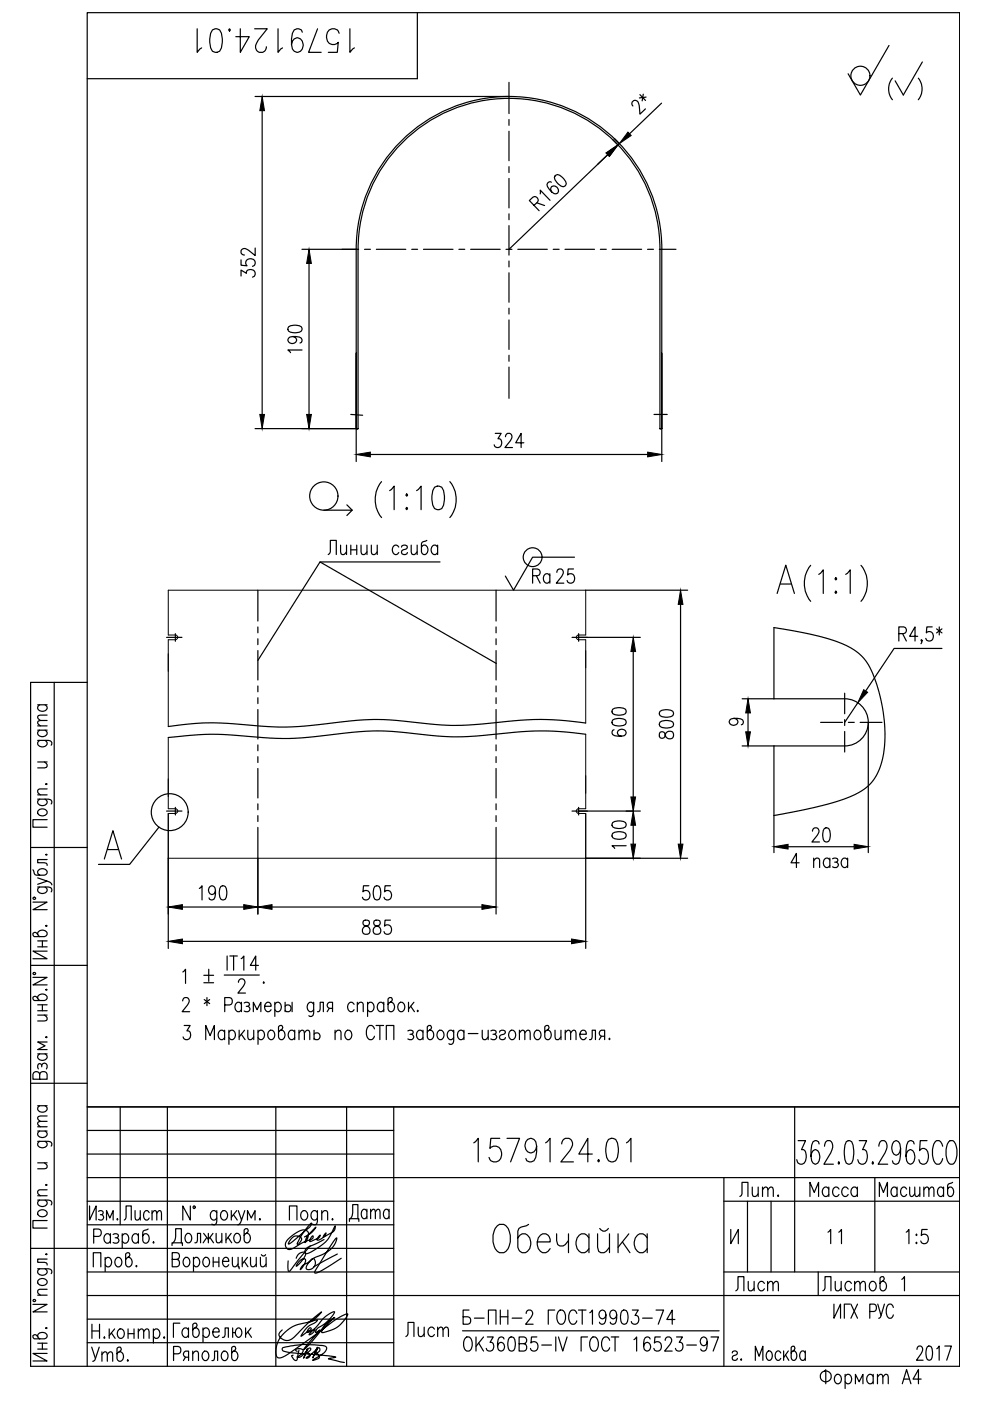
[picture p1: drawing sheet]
<svg xmlns="http://www.w3.org/2000/svg" width="210mm" height="297mm" viewBox="0 0 210 297" stroke-linecap="round" stroke-linejoin="round" font-family="sans-serif">
<defs><g id="words">
<text font-size="10.1" x="103.4" y="266.7">Обечайка</text>
<g font-size="8.8">
<text x="40.6" y="12.3">1579124.01</text>
<text x="99.1" y="247.6">1579124.01</text>
</g>
<text font-size="8.4" x="187.3" y="22.2">( )</text>
<g font-size="6.6">
<text x="137.9" y="25.4" transform="rotate(-90 137.9 25.4)">2*</text>
<text x="55" y="60" transform="rotate(-90 55 60)">352</text>
<text x="111.8" y="124.9">Ra</text>
<text x="133.7" y="157.3" transform="rotate(-90 133.7 157.3)">600</text>
<text x="170.7" y="179.9">20</text>
<text x="133.7" y="181" transform="rotate(-90 133.7 181)">100</text>
<text x="37.4" y="209.9">1 %%P .</text>
<text x="155.6" y="255.1">Лит.</text>
<text x="170.4" y="255.1">Масса</text>
<text x="185.2" y="255.1">Масштаб</text>
<text x="25" y="260">Лист</text>
<text x="84.7" y="284.7">Лист</text>
<text x="18.3" y="290">Утв.</text>
<text x="193" y="289.6">2017</text>
</g>
<g font-size="6.2">
<text x="64.9" y="75.8" transform="rotate(-90 64.9 75.8)">190</text>
<text x="103.7" y="96">324</text>
<text x="143.6" y="158" transform="rotate(-90 143.6 158)">800</text>
<text x="40.9" y="191.9">190</text>
<text x="75.5" y="191.9">505</text>
<text x="75.5" y="199.3">885</text>
<text x="179.2" y="264.9" transform="rotate(-90 179.2 264.9)">11</text>
<text x="154.9" y="274.8">Лист</text>
<text x="173.2" y="274.8">Листов</text>
<text x="97" y="281.9">Б-ПН-2 ГОСТ19903-74</text>
<text x="97" y="287.5">ОК360В5-IV ГОСТ 16523-97</text>
</g>
<text font-size="4.4" x="153.5" y="154.9">9</text>
</g></defs>
<g fill="none" stroke="#000" stroke-width=".25">
<path d="M88.5 2.7v14h-70M107.9 17.5v6.6M188.5 9.6l-6.1 10.5-2.6-4.5M54.1 20.5h53.8M55.6 23.5v64.4M107.9 25.3v1.3M107.9 27.8v6.3M107.9 35.3v1.3M107.9 37.8v6.3M116.9 38.6a.64 .64 0 0 0-.9 .5 2.85 2.85 0 0 0 1.8 2 .89 .89 0 0 0 .5-1.3 .89 .89 0 0 0-1.3-.3 .81 .81 0 0 0 0 1.2M117.8 37.1a1.43 1.43 0 0 1 1.7 .8l.6 1.1-.3 .5a1.43 1.43 0 0 1-1.7-.8l-.6-1.1zM126.7 34.9l2.2-2.1-21 20.1"/>
<path d="M130.3 29.4l1 1-.3 .3-1-1.1M140.3 21.9l-6.8 6.5M64 52.9h12M65.5 55.9v32M77.3 52.9h1.2M79.8 52.9h6.2M87.3 52.9h1.2M89.8 52.9h6.2M97.3 52.9h1.2M99.8 52.9h6.2M107.3 52.9h1.2M107.9 45.3v1.3"/>
<path d="M107.9 47.8v6.3M107.9 55.3v1.3M107.9 57.8v6.3M109.8 52.9h6.2M113.2 43.5l.8-.7a.73 .73 0 0 0-.1-.9 .73 .73 0 0 0-.9-.1l-.8 .7 2.1 2.2M113.8 43l1.7 .6M114.5 41.1v-.8l2.1 2.2M117.3 52.9h1.2M119.8 52.9h6.2M127.3 52.9h1.2M129.8 52.9h6.2M137.3 52.9h1.2"/>
<path d="M139.8 52.9h3.5M75.5 74.9v16v-38a32.4 32.4 0 0 1 32.4-32.4 32.4 32.4 0 0 1 32.4 32.4v38v-16M107.9 65.3v1.3M107.9 67.8v6.3M107.9 75.3v1.3M107.9 77.8v6.7M54.1 90.9h21.8M74.4 87.9l2.5 .1M75.9 90.9v-38a32 32 0 0 1 32-32 32 32 0 0 1 32 32v38h.4h-.4h.4v7M75.9 90.9h-.4h.4h-.4v7M78.5 96.4h58.8M138.7 87.9h2.8"/>
<path d="M67.8 119.1h25.5M68.7 108.2h6l-1.2 1.1M69.6 117.6l.4-.6v-2.4h1.3v3M72.2 115.6l.1 1.8 .6 .2 .6-.6M73.5 115.6v2M73.5 107l1.2 1.2M74.4 116.6h1.2M74.4 115.6v2M75.6 115.6v2M76.5 115.6l.2 1.8 .5 .2 .6-.6M77.8 115.6v2M78.7 115.6l.1 1.8 .6 .2 .6-.6"/>
<path d="M80 115.6v2M80.9 102.1a6 6 0 0 0 0 7.6M82.6 104l1-.9v5M84.6 116a.66 .66 0 0 0-.7-.4 .66 .66 0 0 0-.6 .4 1.01 1.01 0 0 0 .8 1.6l.5-.5M85.1 116a.67 .67 0 0 1 .7-.4 .67 .67 0 0 1 .6 .4l-.4 .4-.5 .2a.55 .55 0 0 0-.3 .8 .71 .71 0 0 0 1.2-.3M86.2 104.7l.2 .3-.2 .2-.2-.2zM86.2 107.6l.2 .2-.2 .3-.2-.3zM87.2 115.6l.1 1.8 .6 .2 .5-.6M88.3 104l1-.9v5M88.4 115.6v2M90.5 114.6l-1 .4-.1 2a.64 .64 0 0 0 .5 .6 .64 .64 0 0 0 .7-.5 .91 .91 0 0 0 .1-1.1 .91 .91 0 0 0-1.1-.3l-.2 .3M92.1 103.3l.6-.2 1 .2a4.7 4.7 0 0 1 0 4.5l-.6 .3-1-.3a4.7 4.7 0 0 1 0-4.5z"/>
<path d="M92.8 116a.67 .67 0 0 0-.6-.4 .67 .67 0 0 0-.7 .4 1.01 1.01 0 0 0 .8 1.6l.5-.5M92.8 115.6v2M95.4 102.1a6 6 0 0 1 0 7.6M121.8 118.1h-8.9l-4 7-1.8-3M171.9 119.9a6.1 6.1 0 0 0 0 7.6M182.6 119.9a6.1 6.1 0 0 1 0 7.6M35.3 135.1h3.3M37.2 134.4v1.6M54.7 125.1v6.6M54.7 132.9v1.3M54.7 135.4v1.3M54.7 137.9v6.3"/>
<path d="M105.2 125.1v6.6M105.2 132.9v1.3M105.2 135.4v1.3M105.2 137.9v6.3M121.3 135.1h14.5M121.6 120.6h-1.1l-.1 1.3a.87 .87 0 0 1 1-.2 .87 .87 0 0 1 .4 1.1 .82 .82 0 0 1-.6 .8 .82 .82 0 0 1-1-.5M122.7 134.4v1.6M124.2 125.1h21.6M134.3 138.1v30.9M144.3 128.1v50.9M164.8 125.8l1.8-6 1.8 6M165.5 123.8h2.2"/>
<path d="M173.6 121.8l1-1v5M177.2 122.5l.2 .2-.2 .3-.2-.3zM177.2 125.3l.2 .3-.2 .2-.2-.2zM179.3 121.8l1-1v5M190.6 134.3h1a.73 .73 0 0 0 .6-.7 .73 .73 0 0 0-.6-.7h-1v3M191.4 134.3l.8 1.6M194.6 134.9h-1.7l1.1-2v3M195.5 135.8l-.1 .1v-.3a.64 .64 0 0 1-.1 .9M197.7 132.9h-1.2l-.1 1.3a.87 .87 0 0 1 1.1-.2 .87 .87 0 0 1 .4 1.1 .82 .82 0 0 1-.7 .8 .82 .82 0 0 1-.9-.6M198.6 133.3l1.1 .9M199.1 132.9v1.7M199.7 137.5h-10.1l-6.1 9"/>
<path d="M199.7 133.3l-1.1 .9M8 157l2.7 .1 .3 .3-.2 .6M8 154.8h2M8 153.9h2M8 149.4h2M8.4 157l-.3 .2a.64 .64 0 0 0 .3 1 1.01 1.01 0 0 0 1.6-.8l-.4-.4M8.4 154.8a.67 .67 0 0 0-.4 .6 .67 .67 0 0 0 .4 .7 1.01 1.01 0 0 0 1.6-.8l-.4-.5M8.4 149.4a.67 .67 0 0 0-.4 .7 .67 .67 0 0 0 .4 .6 1.01 1.01 0 0 0 1.6-.8l-.4-.5M10 152.8l-1.9 .1-.1 .4 .6 .6M10 151.6l-1.9 .1-.1 .5 .6 .6M11.5 144.7v145M18.5 144.7h-12v145h197v-287h-185v287"/>
<path d="M54.7 140l13.1-20.9 37.4 21.6M54.7 145.4v1.3M54.7 147.9v1.3M54.7 150.4v6.3M54.7 157.9v1.3M105.2 145.4v1.3M105.2 147.9v1.3M105.2 150.4v6.3M105.2 157.9v1.3M124.2 153.3a64.2 64.2 0 0 0-19.4-.1 55.7 55.7 0 0 1-13.8 .3l-5.5-.6a51.8 51.8 0 0 0-13.9 .2 72.4 72.4 0 0 1-22.1 .4 53.8 53.8 0 0 0-13.8 .5M124.2 155.7a65 65 0 0 0-19.2 0 63.5 63.5 0 0 1-19.1-.4 57.1 57.1 0 0 0-16.4 .6 67.6 67.6 0 0 1-19.2 0 67.4 67.4 0 0 0-14.6 .5M157.4 148.2h21.7a5 5 0 0 1 5 5 5 5 0 0 1-5 5h-21.7"/>
<path d="M164.1 148.2v-15.1a62.8 62.8 0 0 1 15.3 3.8 10.9 10.9 0 0 1 6.2 7.5 30.3 30.3 0 0 1 1.1 17.8 9.9 9.9 0 0 1-6.6 6.8 88.2 88.2 0 0 1-16 3.9M164.1 158.2v22.6M174 153.2h4.6M179.1 147v4.3M179.1 152.6v1.2M179.1 155.1v4.3M179.9 153.2h1.2M181.9 149l-2.8 4.2M182.4 153.2h4.6M184.1 153.2v27.6M6.5 179.7h12M8 169.4l2.7 .2 .3 .3-.2 .6"/>
<path d="M8 168.5h2M8 161.6h2M8.1 171.8a1.07 1.07 0 0 1 1.1-.3 1.07 1.07 0 0 1 .8 .9 1.06 1.06 0 0 1-1.1 .6 1.06 1.06 0 0 1-.9-.9zM8.4 169.4l-.3 .3a.64 .64 0 0 0 .3 1 1.01 1.01 0 0 0 1.6-.8l-.4-.5M9.4 161.6l.6 .5-.2 .6-1.8 .1M9.7 166.2l.1-.1 .2 .1-.2 .2zM10 173.8h-3v1.6h3M10 167.3l-1.9 .1-.1 .6 .6 .5M33.7 175.4l-6.2 7.9h-6.6M35.3 172h3.3M37.2 171.2v1.6M54.7 160.4v1.3"/>
<path d="M54.7 162.9v6.3M54.7 170.4v1.3M54.7 172.9v1.3M54.7 175.4v18.4M105.2 160.4v1.3M105.2 162.9v6.3M105.2 170.4v1.3M105.2 172.9v1.3M105.2 175.4v18.4M121.3 172h14.5M122.7 171.2v1.6M167.1 179.5h14"/>
<path d="M7 191.3h3l-3 1.6h3M7 184.4l.4 1 2 .2a.64 .64 0 0 0 .6-.6 .64 .64 0 0 0-.4-.7 .91 .91 0 0 0-1.2 0 .91 .91 0 0 0-.3 1l.3 .3M7.1 190.3h.4v.3h-.4zM8 198.1a1 1 0 0 1 1-.9 1 1 0 0 1 1 .9l-.6 .5h-2.1l-.3-.4v-.3l.4-.2 .3 .1 .7 .8M8 188.1l2.7 .1a.59 .59 0 0 1 .1 .9M8 186.1l2 .7-2 .7M8 199.5h2M8.4 188.1l-.1 .1a.59 .59 0 0 0-.2 .9 1.07 1.07 0 0 0 1.1 .3 1.07 1.07 0 0 0 .8-.9l-.4-.4M9 199.5v1.3M9.7 196.3l.1-.1 .2 .1-.2 .1zM9.7 181.2h.3l-.2 .1zM10 186.8l.6 .2 .4 .6"/>
<path d="M10 182.2h-2v.7l1.8 .1 .2 .5M22.1 182.1l1.8-6 1.9 6M22.8 180.1h2.3M35.7 182v19.1M38.7 192.3h13M38.7 199.6h82.5M57.7 192.3h44.5M145.8 182h-21.6v19.1M169.4 182.9h-1.7l1.2-2v3M172.5 182.5l.6-.6 .6 .2 .1 1.8M172.5 181.9v2M175.9 182.4a.67 .67 0 0 0-.6-.5 .67 .67 0 0 0-.6 .5 1.01 1.01 0 0 0 .8 1.5l.4-.4"/>
<path d="M175.9 181.9v2M176.5 182.1a.73 .73 0 0 1 1.2 .3l-.4 .4h-.3M177.3 182.8a.59 .59 0 0 1 .5 .6 .59 .59 0 0 1-.5 .5l-.8-.1M179.7 182.4a.66 .66 0 0 0-.6-.5 .66 .66 0 0 0-.6 .5 .9 .9 0 0 0-.1 1.1 .9 .9 0 0 0 1.1 .3l.2-.3M179.7 181.9v2M6.5 204.7h12M7 207.2h3l-3 1.6h3M7.1 206.2h.4v.4h-.4zM8 211.7a1 1 0 0 1 1-1 1 1 0 0 1 1 1l-.6 .4h-2.1l-.3-.3v-.4l.4-.2 .3 .1 .7 .8M8 200.8h2M8 215.2h2M8 213h2"/>
<path d="M8 214.3h2M9 213v1.3M9.4 215.2l.6 .6-.2 .6-1.8 .1M9.7 219.9h.3l-.2 .1zM9.7 209.8l.1-.1 .2 .1-.2 .2zM10 201.7h-3l3 1.6h-3M38.7 212.2l.3-.6 .6-.1a.92 .92 0 0 1 .2 1.6l-1.2 1.4h1.6M39.1 217.4h1.2l-.7 1.2h.4a.95 .95 0 0 1 .3 1.3 .95 .95 0 0 1-1.4 .2l-.1-.2M43.3 211.9l1.1 .9M43.9 211.5v1.7M44.4 211.9l-1.1 .9M47.6 218.8a.67 .67 0 0 0-.6-.4 .67 .67 0 0 0-.6 .4 1.01 1.01 0 0 0 .8 1.6l.4-.4"/>
<path d="M47.6 218.4v2M47.6 213.1h1.1a.81 .81 0 0 0 .6-.8 .81 .81 0 0 0-.6-.8h-1.1v3M48.5 218.8a.67 .67 0 0 1 .7-.4 .67 .67 0 0 1 .6 .4 1.01 1.01 0 0 1-.8 1.6l-.5-.4M48.5 218.4v3M50.7 218.4v2M51.2 219.3l.8 1.1M51.2 212.9l-.5-.4a1 1 0 0 0-.9 1 1 1 0 0 0 .9 1l.5-.4M51.2 212.5v2M51.8 212.6a.71 .71 0 0 1 1.1 .3l-.3 .5h-.4M51.8 218.4l-1.1 1.5M52.5 218.4l.2 1.9 .5 .1 .6-.5M52.6 213.4a.59 .59 0 0 1 .4 .5 .59 .59 0 0 1-.4 .6l-.8-.1"/>
<path d="M53.7 214.5v-2l.8 1.6 .8-1.6v2M53.8 218.4v2M54.7 218.8a.67 .67 0 0 1 .6-.4 .67 .67 0 0 1 .7 .4 1.01 1.01 0 0 1-.8 1.6l-.5-.4M54.7 218.4v3M56.1 213.4h1.4a.67 .67 0 0 0-.4-.9 .67 .67 0 0 0-.9 .4 .99 .99 0 0 0 .8 1.6l.5-.4M57.1 218.6a.64 .64 0 0 1 1 .2 1.01 1.01 0 0 1-.8 1.6 1.19 1.19 0 0 1-.2-1.8zM58.3 212.9l.2-.3a.8 .8 0 0 1 .9 .1 .8 .8 0 0 1 .2 .9 .8 .8 0 0 1-.9 .9l-.4-.4M58.3 212.5v3M59.5 218.4a1 1 0 0 1 .9 1 1 1 0 0 1-.9 1l-.4-.5v-2.2l.3-.3h.3l.3 .5-.2 .2-.7 .7M60.5 213.4a.73 .73 0 0 1 1.1 0 .73 .73 0 0 1-.4 1.1h-.4l-.3-.3M60.5 212.5v2M61.9 212.5v2"/>
<path d="M62.5 218.8a.67 .67 0 0 0-.6-.4 .67 .67 0 0 0-.7 .4 1.01 1.01 0 0 0 .8 1.6l.5-.4M62.5 218.4v2M63.4 219l.6-.6 .4 .2 .1 1.8M63.4 218.4v2M64.5 219l.6-.6 .5 .2 .1 1.8M66.5 212.9l-.4-.4a1 1 0 0 0-1 1 1 1 0 0 0 1 1l.4-.4M66.5 212.5l-.1 2.7-.3 .3-.6-.1M66.6 219.3a.73 .73 0 0 1 1.2 0 .73 .73 0 0 1-.4 1.1h-.5l-.3-.3M66.6 218.4v2M67.3 214.5l.5-.1 .1-1.9h.7v2M69.8 213.8l-.4 .7M70.5 213.8h-.7l-.2-.2a.67 .67 0 0 1 .2-1.1h.7v2"/>
<path d="M71 219l.6-.6 .6 .2 .1 1.8M71 218.4v2M73.4 218.6a.64 .64 0 0 1 1.1 .2 1.01 1.01 0 0 1-.8 1.6 1.19 1.19 0 0 1-.3-1.8zM75.1 212.9l-.5-.4a1 1 0 0 0-.9 1 1 1 0 0 0 .9 1l.5-.4M75.8 213.1l.5-.6 .6 .1 .1 1.9M75.8 212.5v2M77.9 212.9a.66 .66 0 0 1 .7-.4 .66 .66 0 0 1 .6 .4 .99 .99 0 0 1-.8 1.6l-.5-.4M77.9 212.5v3M79.4 218.1a.81 .81 0 0 0-.8-.7 .81 .81 0 0 0-.8 .7 1.89 1.89 0 0 0 .6 2.3 .87 .87 0 0 0 1-.7M79.7 217.4h1.6M80.5 217.4v3M81.4 212.9l-.5-.4a1 1 0 0 0-.9 1 1 1 0 0 0 .9 1l.5-.4"/>
<path d="M81.4 212.5v2M82.7 212.5a1 1 0 0 1 1 1 1 1 0 0 1-1 1l-.4-.6v-2.1l.3-.3h.4l.2 .4-.1 .3-.8 .7M84.7 212.6l.2-.1a1 1 0 0 1 .9 1 1 1 0 0 1-.9 1 1.18 1.18 0 0 1-.2-1.9zM86.5 218.6a.73 .73 0 0 1 1.1 .2l-.3 .5h-.4M86.6 212.5v2M87.1 213.4l.8 1.1M87.3 219.3a.59 .59 0 0 1 .4 .6 .59 .59 0 0 1-.4 .5l-.8-.1M87.8 212.5l-1.2 1.4M88.6 214.2l.1 .2-.1 .1-.2-.1zM89.7 218.8a.67 .67 0 0 0-.6-.4 .67 .67 0 0 0-.7 .4 1.01 1.01 0 0 0 .8 1.6l.5-.4M89.7 218.4v2M91 218.4a1 1 0 0 1 1 1 1 1 0 0 1-1 1l-.4-.5v-2.2l.3-.3h.4l.2 .5-.1 .2-.8 .7"/>
<path d="M93 218.6a.64 .64 0 0 1 1 .2 1.01 1.01 0 0 1-.8 1.6 1.18 1.18 0 0 1-.2-1.8zM96.2 218.8l-.2-.2a.64 .64 0 0 0-1.1 .2 1.01 1.01 0 0 0 .8 1.6l.5-.4M96.2 218.4l-.1 2.7-.4 .3-.5-.1M98.4 218.8a.67 .67 0 0 0-.7-.4 .67 .67 0 0 0-.6 .4 .91 .91 0 0 0 0 1.2 .91 .91 0 0 0 1 .3l.3-.3M98.4 218.4v2M99.3 219.1h2M102.2 218.4l.2 1.9 .5 .1 .6-.5M103.5 218.4v2M104.1 218.6a.73 .73 0 0 1 1.1 .2l-.3 .5h-.4M104.9 219.3a.59 .59 0 0 1 .4 .6 .59 .59 0 0 1-.4 .5l-.8-.1M105.9 218.8a.67 .67 0 0 1 .6-.4 .67 .67 0 0 1 .7 .4l-.4 .5-.6 .1a.55 .55 0 0 0-.2 .9 .72 .72 0 0 0 1.2-.3M108.2 218.6a.64 .64 0 0 1 1 .2 1.01 1.01 0 0 1-.8 1.6 1.18 1.18 0 0 1-.2-1.8z"/>
<path d="M110.1 219l.6-.6 .5 .2 .1 1.8M110.1 218.4v2M111.3 219l.5-.6 .5 .2 .1 1.8M113.6 218.6a.65 .65 0 0 1 1 .2 1.01 1.01 0 0 1-.8 1.6 1.19 1.19 0 0 1-.2-1.8zM116 218.4a1 1 0 0 1 .9 1 1 1 0 0 1-.9 1l-.5-.5v-2.2l.3-.3h.4l.2 .5-.1 .2-.8 .7M117.7 218.4l.1 1.9 .6 .1 .5-.5M118.9 218.4v2M119.8 219l.6-.6 .5 .2 .1 1.8M119.8 218.4v2M121 219l.6-.6 .4 .2 .1 1.8M122.9 219.3h1.4a.66 .66 0 0 0-.4-.8 .66 .66 0 0 0-.8 .3 1.01 1.01 0 0 0 .7 1.6l.5-.4M127.5 219.7l-.4 .7"/>
<path d="M128.2 219.7l-.9-.1a.67 .67 0 0 1 .2-1.2h.7v2M6.5 229.7h12M8 239.8h2M8 238.9h2M8 234.4h2M8 223.4h2M8.4 239.8a.67 .67 0 0 0-.4 .6 .67 .67 0 0 0 .4 .7 1.01 1.01 0 0 0 1.6-.8l-.4-.5M8.4 234.4a.67 .67 0 0 0-.4 .7 .67 .67 0 0 0 .4 .6 .91 .91 0 0 0 1.1 0 .91 .91 0 0 0 .3-1l-.2-.3M8.4 227.8a.73 .73 0 0 0-.7-.6 .73 .73 0 0 0-.7 .6v1h3v-1a.82 .82 0 0 0-.8-.6 .82 .82 0 0 0-.8 .6v1M8.4 223.4a.67 .67 0 0 0-.4 .7 .67 .67 0 0 0 .4 .6 1.01 1.01 0 0 0 1.6-.8l-.4-.5M8.8 225.8a.59 .59 0 0 1 .6-.4 .59 .59 0 0 1 .6 .4l-.2 .8M8.8 226.2v-.4l-.4-.3a.73 .73 0 0 0-.3 1.1"/>
<path d="M10 237.8l-1.9 .1-.1 .4 .6 .6M10 236.6l-1.9 .1-.1 .5 .6 .6M10 220.9h-2l1.6 .8-1.6 .8h2M18.5 234.7h185M18.5 239.7h65M25.5 234.7v25M35.5 234.7v55M43.6 220.4v-3l.9 2.2 1-2.2v3M58.5 234.7v55M73.5 234.7v55M81.9 220.4v-3h1.6v3M83.5 234.7v55"/>
<path d="M125 220.4l.4-.1 .2-1.9h.6v2M129.2 220.1l.1 .2-.1 .1-.1-.1zM168.5 234.7v35M8 254.4l2.7 .1a.59 .59 0 0 1 .1 1M8 242l2.7 .1a.59 .59 0 0 1 .1 .9M8 253.5h2M8 246.5h2M8.1 256.8a1.07 1.07 0 0 1 1.1-.3 1.07 1.07 0 0 1 .8 .9 1.06 1.06 0 0 1-1.1 .6 1.06 1.06 0 0 1-.9-.9zM8.4 254.4l-.1 .1a.59 .59 0 0 0-.2 1 1.07 1.07 0 0 0 1.1 .3 1.07 1.07 0 0 0 .8-.9l-.4-.5M8.4 242l-.1 .1a.59 .59 0 0 0-.2 .9 1.07 1.07 0 0 0 1.1 .3 1.07 1.07 0 0 0 .8-.9l-.4-.4M9.4 246.5l.6 .6-.2 .6-1.8 .1M9.7 251.2l.1-.1 .2 .1-.2 .2z"/>
<path d="M10 258.8h-3v1.6h3M10 252.3l-1.9 .1-.1 .5 .6 .6M18.5 249.7h185M18.5 244.7h65M18.5 254.7h65M18.5 259.7h65M19 255.7v3l1.4-3v3M20.9 256.8a.59 .59 0 0 1 1 .3l-.1 .3-.5 .1M21.6 257.5a.61 .61 0 0 1 .4 .6 .61 .61 0 0 1-.4 .6l-.7-.2M22.6 258.7v-2l.7 1.6 .7-1.6v2M40.4 255.7v3l-1.6-3v3M41 255.8h.3v.4h-.3z"/>
<path d="M46 257.1l-.2-.1a.58 .58 0 0 0-.9-.2 1.06 1.06 0 0 0-.3 1.1 1.06 1.06 0 0 0 .9 .8l.5-.4M46 256.7l-.2 2.7a.58 .58 0 0 1-.9 .1M47.1 256.8l.2-.1a1 1 0 0 1 1 1 1 1 0 0 1-1 1 1.17 1.17 0 0 1-.2-1.9zM49 256.7v2M49.5 257.5l.8 1.2M50.2 256.7l-1.2 1.4M50.5 256.7l.7 2 .7-2M51.2 258.7l-.2 .5-.6 .5M52.5 258.7v-2l.8 1.6 .8-1.6v2M55.1 258.4l.1 .1-.1 .2zM61.4 258.7v-3h1.6v3M64.1 256.8l.2-.1a1 1 0 0 1 1 1 1 1 0 0 1-1 1 1.17 1.17 0 0 1-.2-1.9z"/>
<path d="M67.3 257.1l-.5-.4a1 1 0 0 0-.9 1 1 1 0 0 0 .9 1l.5-.4M67.3 256.7l-.1 2.7-.4 .3-.5-.2M68.2 257.2l.6-.5 .6 .1 .1 1.9M68.2 256.7v2M70.5 258.4l.1 .1-.1 .2zM74.1 259v-.6h2v.6M74.3 258.4a3.3 3.3 0 0 0 .5-3h1.1v3M77.8 256.8l-.4-.4a1.03 1.03 0 0 0-.6 1.7l.3 .3h.3l.4-.4M77.8 256.4v2M78.6 257l.5-.6 .4 .1 .1 1.9M78.6 256.4v2M79.6 257l.5-.6 .4 .1 .1 1.9"/>
<path d="M82.5 256.8l-.4-.4a1.03 1.03 0 0 0-.6 1.7l.3 .3h.3l.4-.4M82.5 256.4v2M153.5 254.7h50M153.5 249.7v40M158.5 254.7v15M163.5 254.7v15M169.2 241.8h1.6l-.9 1.9h.5a2.03 2.03 0 0 1-.3 3.1 .93 .93 0 0 1-1.2-.9M173.7 242.5l-.2-.4-.4-.3-.7 .3a7 7 0 0 0-.3 4l.3 .5 .6 .2a1.81 1.81 0 0 0 0-3.1l-.6 .3-.3 .5-.2 .7M174.8 243a.9 .9 0 0 1 .4-1 .9 .9 0 0 1 1.1 .1 2.03 2.03 0 0 1-.2 2.4l-1.4 2.3h2M177.9 246.4l.1 .2-.1 .2-.2-.2zM179.4 242.1l.5-.3 .7 .3a6 6 0 0 1 0 4.5l-.5 .2-.7-.2a6.1 6.1 0 0 1 0-4.5zM182.2 241.8h1.5l-.8 1.9h.4a2.19 2.19 0 0 1 .2 2.9 .94 .94 0 0 1-1.1 .2 .94 .94 0 0 1-.5-.9"/>
<path d="M185 246.4l.2 .2-.2 .2-.1-.2zM185.5 249.7v20M186.3 243a1.04 1.04 0 0 1 1.2-1.2 1.83 1.83 0 0 1 .1 2.7l-1.4 2.3h2M190.9 243.5l-.1 .7-.3 .5-.6 .2a1.81 1.81 0 0 1 0-3.1l.6 .3a5.4 5.4 0 0 1 0 4.5l-.7 .2-.4-.2-.2-.5M193.8 242.5l-.1-.4-.4-.3-.8 .3a7.2 7.2 0 0 0-.3 4l.3 .5 .6 .2a1.81 1.81 0 0 0 0-3.1l-.6 .3-.3 .5-.1 .7M196.6 241.8h-1.5l-.1 2.2a.88 .88 0 0 1 1.4-.3 2.51 2.51 0 0 1 0 2.9 .94 .94 0 0 1-1 .2 .94 .94 0 0 1-.6-.9M199.9 243l-.2-.5a.97 .97 0 0 0-1.1-.7 3.9 3.9 0 0 0 0 5 1.14 1.14 0 0 0 1.3-1.2M201.2 242.1l.3-.3a1.14 1.14 0 0 1 1.2 1.2 3.7 3.7 0 0 1-.7 3.8 1.13 1.13 0 0 1-1.3-1.2 4.6 4.6 0 0 1 .5-3.5zM6.5 264.7h77M7 276.5h3l-3 1.6h3M7.1 275.6h.4v.3h-.4zM8 269l2.7 .1a.59 .59 0 0 1 .1 .9"/>
<path d="M8 274.6h2M8.1 271.4a1.07 1.07 0 0 1 1.1-.3 1.07 1.07 0 0 1 .8 .9 1.06 1.06 0 0 1-1.1 .6 1.06 1.06 0 0 1-.9-1zM8.4 269l-.1 .1a.59 .59 0 0 0-.2 .9 1.07 1.07 0 0 0 1.1 .4 1.07 1.07 0 0 0 .8-.9l-.4-.5M9.7 265.9l.1-.1 .2 .1-.2 .1zM10 273.4l-1.9 .1-.1 .5 .6 .6M10 267h-2v.6l1.8 .2 .2 .4M18.5 274.7h185M18.5 279.7h65M18.5 269.7h65M19.8 268.6v-3h1.6v3M19.9 262.1h1a.81 .81 0 0 0 .6-.7 .81 .81 0 0 0-.6-.8h-1v3M22.3 267a.66 .66 0 0 1 .6-.4 .66 .66 0 0 1 .6 .4 1 1 0 0 1-.7 1.6l-.5-.4"/>
<path d="M22.3 266.6v3M23.4 262l-.4-.4a1 1 0 0 0-1 1 1 1 0 0 0 1 1l.4-.4M23.4 261.6v2M24 261.7a.71 .71 0 0 1 1.1 .3l-.1 .3-.6 .1M24.7 266.7l.2-.1a1 1 0 0 1 .9 1 1 1 0 0 1-.9 1 1.18 1.18 0 0 1-.2-1.9zM24.8 262.4a.58 .58 0 0 1 .4 .6 .58 .58 0 0 1-.4 .6l-.8-.2M25.9 262l.3-.3a.8 .8 0 0 1 .9 .1 .8 .8 0 0 1 .2 .9 .8 .8 0 0 1-.9 .9l-.5-.4M25.9 261.6v3M27.1 266.6a1 1 0 0 1 .9 1 1 1 0 0 1-.9 1l-.5-.6v-2.1l.4-.3h.3l.2 .4-.1 .3-.8 .7M28.9 268.3l.1 .2-.1 .1-.1-.1zM29.3 262a.66 .66 0 0 0-.6-.4 .66 .66 0 0 0-.6 .4 .91 .91 0 0 0 0 1.1 .91 .91 0 0 0 1 .3l.2-.2M29.3 261.6v2"/>
<path d="M31.4 260.6l-1 .4-.1 2a.64 .64 0 0 0 .5 .6 .64 .64 0 0 0 .7-.4 .9 .9 0 0 0 .1-1.2 .9 .9 0 0 0-1.1-.3l-.2 .3M32.6 263.3v.3l-.2-.2zM36.5 264.1v-.6h2.2v.6M36.5 267h1a.82 .82 0 0 1 .6 .8 .82 .82 0 0 1-.6 .8h-1v-3h1a.73 .73 0 0 1 .6 .7 .73 .73 0 0 1-.6 .7M36.7 263.5a3.1 3.1 0 0 0 .5-3h1.2v3M39.1 266.7l.3-.1a1.01 1.01 0 0 1 .9 1 1.01 1.01 0 0 1-.9 1 1.2 1.2 0 0 1-.3-1.9zM39.5 261.6l.3-.1a1.01 1.01 0 0 1 .9 1 1.01 1.01 0 0 1-.9 1 1.2 1.2 0 0 1-.3-1.9zM41 267l.5-.4a1.01 1.01 0 0 1 .9 1 1.01 1.01 0 0 1-.9 1l-.5-.5M41 266.6v3M41.3 263.5l.5-.1 .1-1.9h.6v2M43.2 261.5l1 1.3 1-1.3M43.3 266.7l.3-.1a1.01 1.01 0 0 1 .8 1 1.01 1.01 0 0 1-.8 1 1.2 1.2 0 0 1-.3-1.9z"/>
<path d="M43.8 262.4l-.7 1.1M44.2 261.5v2M44.5 262.4l.8 1.1M45.2 267.6h1.2M45.2 266.6v2M45.8 261.5l.1 1.9 .6 .1 .5-.6M46.4 266.6v2M47 261.5v2M47.2 267.4h1.3a.64 .64 0 0 0-.4-.8 .64 .64 0 0 0-.8 .4 1 1 0 0 0 .8 1.6l.4-.5M47.9 261.5v2M48.4 262.4l.7 1.1M49 261.5l-1.1 1.4"/>
<path d="M49.3 266.6l.1 1.8 .5 .2 .6-.6M49.9 261.6l.2-.1a1.01 1.01 0 0 1 .9 1 1.01 1.01 0 0 1-.9 1 1.2 1.2 0 0 1-.2-1.9zM50.5 266.6v2h.2v.4M51.4 266.6v2M51.8 267.4l.8 1.2M52.2 261.5a1.01 1.01 0 0 1 .9 1 1.01 1.01 0 0 1-.9 1l-.4-.6v-2.1l.3-.3h.3l.2 .4-.1 .3-.7 .7M52.5 266.6l-1.1 1.4M53.1 266.6l.1 1.8 .6 .2 .5-.6M54.3 266.6v2M55.2 266.6l.1 1.8 .6 .2 .5-.6M55.4 266a.48 .48 0 0 0 .5 .3 .48 .48 0 0 0 .4-.3M56.4 266.6v2"/>
<path d="M62 262.4a1.2 1.2 0 0 1 2 .4l-.6 .9-.3 .1a10.6 10.6 0 0 1 3-4.5l-.5 .9-3.5 3-.9 .6 .2-.7zM62.8 266.8a1.5 1.5 0 0 1 2-1.2 4.3 4.3 0 0 1-2 2.9 2.02 2.02 0 0 1 1.9-1.6v.1a2.75 2.75 0 0 1-1 2.2l.5-.9 1.1-.6 .6-.6a.46 .46 0 0 1 .6-.2 .46 .46 0 0 1 .3 .5 1.34 1.34 0 0 1-.4 1.4 1.34 1.34 0 0 1-1.5 .2 3.2 3.2 0 0 1 2.1-2.5 5.7 5.7 0 0 0 4.4-3.7v-.3l-1.5 1.9-3 4.9-.2 .4 .1 .2a7.6 7.6 0 0 0 3.1-1.6l2.4-1.5M64.5 262.3a4.7 4.7 0 0 0 2.5-2.1l-.3 .2a5.5 5.5 0 0 0-2 2.9v.1a2.36 2.36 0 0 0 .5-2.3 1.76 1.76 0 0 0-2.3 .2l-.6 .4a3 3 0 0 0-1.8 2.3v.2a.92 .92 0 0 0 1.6 .5l2-1.2 2-.8 .3-.3v-.4l-.4 .3-.3 .6a.2 .2 0 0 0 0 .3 .2 .2 0 0 0 .3 0l1.5-.7 .4-.6-.7 .8a.25 .25 0 0 0 .2 .3 .25 .25 0 0 0 .3-.1l.8-.6 .6-.9-.6 .9 1.4-.7a1.44 1.44 0 0 0 1.1-1.7v.1a8.9 8.9 0 0 1-6.2 5.8l-.2-.3a1.45 1.45 0 0 1 1.3-1.4l2.8-1.3M65.8 264.1l-4.5 5.5-.2-.4v-1.9M71.5 265.9l-5 2.7M153.5 269.7h50M154.9 260.7v3l1.6-3v3M176.8 276.5v3l1.4-3v3M180.2 276.5h-1.2v3M180.4 276.5l1.4 3M181.8 276.5l-1.4 3M184.4 278.1h.9a.85 .85 0 0 0 .5-.8 .85 .85 0 0 0-.5-.8h-.9v3"/>
<path d="M186.1 276.5l.7 2.4M187.5 276.5l-.8 2.7-.4 .3M189.4 277.2a.7 .7 0 0 0-.7-.7 .7 .7 0 0 0-.7 .7 2.04 2.04 0 0 0 .5 2.3 .75 .75 0 0 0 .9-.7M191.2 271.2l.6-.5v3M192.1 261.2l.6-.5v3M194.3 261.7l.1 .1-.1 .2-.1-.2zM194.3 263.4l.1 .1-.1 .2-.1-.2zM196.6 260.7h-1.1l-.2 1.3a.88 .88 0 0 1 1.1-.2 .88 .88 0 0 1 .4 1 .82 .82 0 0 1-.6 .9 .82 .82 0 0 1-1-.6M8 283.4a1 1 0 0 1 1-.9 1 1 0 0 1 1 .9l-.6 .5h-2.1l-.3-.4v-.3l.4-.2 .3 .1 .7 .8M8 284.8h2M8 286h2M9 284.8v1.2"/>
<path d="M9.7 281.6l.1-.1 .2 .1-.2 .1zM10 287h-3l3 1.6h-3M18.5 284.7h65M19.5 280.8v3M19.5 282.2h1.6M21.1 280.8v3M23.2 281.8v2M24.3 281.8l-1.1 1.4M25.2 281.9l.2-.1a1 1 0 0 1 1 1 1 1 0 0 1-1 1 1.18 1.18 0 0 1-.2-1.9zM27.2 281.8v2M28.4 281.8v2M29.3 282.3l.6-.5 .5 .1 .1 1.9"/>
<path d="M29.3 281.8v2M30.5 282.3l.5-.5 .5 .1 .1 1.9M32.5 282.2l.3-.3a.8 .8 0 0 1 .9 .1 .8 .8 0 0 1 .2 .9 .8 .8 0 0 1-.9 .9l-.5-.5M32.5 281.8v3M34.8 283.5l.1 .1-.1 .2zM36.8 287h1a.82 .82 0 0 0 .6-.7 .82 .82 0 0 0-.6-.8h-1v3M38.1 280.5h-1.3v3M39.3 287.8l-.4 .7M40 282a.67 .67 0 0 0-.7-.5 .67 .67 0 0 0-.6 .5 1.01 1.01 0 0 0 .8 1.5l.5-.4M40 281.5v2M40 287.8h-.7l-.2-.2a.68 .68 0 0 1 .2-1.1h.7v2M40.9 287l.5-.5 .6 .1 .1 1.9"/>
<path d="M40.9 286.5v2M41.3 281.5a1 1 0 0 1 1 1 1 1 0 0 1-1 1l-.4-.5v-2.2l.3-.3h.4l.2 .5-.1 .3-.8 .7M43 282a.67 .67 0 0 1 .7-.5 .67 .67 0 0 1 .6 .5 1.01 1.01 0 0 1-.8 1.5l-.5-.4M43 281.5v3M43.2 286.6l.2-.1a1.01 1.01 0 0 1 .9 1 1.01 1.01 0 0 1-.9 1 1.19 1.19 0 0 1-.2-1.9zM44.9 288.5l.5-.2 .1-1.8h.6v2M45.1 282.4h1.4a.66 .66 0 0 0-.4-.8 .66 .66 0 0 0-.9 .4 1.01 1.01 0 0 0 .8 1.5l.5-.4M47.2 283.5l.4-.1 .1-1.9h.7v2M47.2 286.6l.3-.1a1.01 1.01 0 0 1 .9 1 1.01 1.01 0 0 1-.9 1 1.2 1.2 0 0 1-.3-1.9zM49.3 282.5h.6a.88 .88 0 0 1 .8-1 1.07 1.07 0 0 1 .6 1.1 1.07 1.07 0 0 1-.8 .9 1.01 1.01 0 0 1-.6-1M49.3 281.5v2M49.6 286.5a1.01 1.01 0 0 1 .9 1 1.01 1.01 0 0 1-.9 1l-.5-.6v-2.1l.3-.3h.4l.2 .4-.1 .3-.8 .7"/>
<path d="M52.1 281.5v2M52.5 282.4l.8 1.1M53.2 281.5l-1.1 1.5M63 286.5l-.3-.2a.97 .97 0 0 1 1.6 .1l-.5 .7-.8 .6 .1 .1a2.74 2.74 0 0 0 2-1.7l.1-.1-.8 2 .2-.7a1.94 1.94 0 0 1 1.1-1.5l.2 .1a.87 .87 0 0 1-.9 .9 .61 .61 0 0 1 .7 .6 .61 .61 0 0 1-.8 .6v-.1a6.9 6.9 0 0 0 2.4-2.2l-1 2.2 1.1-2a.34 .34 0 0 1 .5 .1 .34 .34 0 0 1-.2 .5l-.4 .3-.5 .1 .8 .4a.53 .53 0 0 1 .1 .6 .53 .53 0 0 1-.6 .3l-.8 .2 2.4-1.6 .4-.5a.66 .66 0 0 0 0-.8 .66 .66 0 0 0-.8-.2 19.6 19.6 0 0 0-8.4 .5 .51 .51 0 0 0 .5 .8l1.4 .2 9.1 .8 .3 .1-1.6 .4 3.4 .8M63.4 286.2l-.5 2.1a.48 .48 0 0 1-.7-.2l-.4-.6 .3-.2M65.4 280.4l1.9-.5-.3 .4a5.6 5.6 0 0 0-3.2 3l1.8-1.2a.28 .28 0 0 0 .4-.3 .28 .28 0 0 0-.2-.3l-.5 .4-.1 .6 1.6-.7a1.37 1.37 0 0 1-1.3 1.2l1.4-1.5a9 9 0 0 1 3.7-3.3l.3-.1v.1a9.2 9.2 0 0 1-3.7 3.5l-.3 .8 .9-.5-2.3 2.7-1.1 1.5 1.3-1.3 2-2.4a8.3 8.3 0 0 1 3.2-3.2v.1a11.5 11.5 0 0 0-2.7 3v.1a6.2 6.2 0 0 0 5.5-3.9 10.3 10.3 0 0 0-4.2 2.4l-7.1 5.2-2.5 1.5a.89 .89 0 0 1-1.1 .1 .89 .89 0 0 1-.3-1 6.7 6.7 0 0 1 6.2-6.3 5.7 5.7 0 0 0 3.5-2.4l-.1 .1a45.9 45.9 0 0 0-6 5.5 1.74 1.74 0 0 1-2.9-.9l.6-.8M98.1 282.2h54.4M155.2 286.9a.56 .56 0 0 1 .6-.5 .56 .56 0 0 1 .5 .5l-.2 .4-.6 .1a.6 .6 0 0 0-.2 .9 .61 .61 0 0 0 1-.3M157.2 288.1v.3zM160.1 288.4v-3l.9 2.2 .7-2.2v3M162.8 286.6l.2-.2a1.05 1.05 0 0 1 .8 .8 1.05 1.05 0 0 1-.4 1.1l-.4 .1a1.26 1.26 0 0 1-.2-1.8zM165.5 286.9l-.4-.5a1.05 1.05 0 0 0-.8 .8 1.05 1.05 0 0 0 .3 1.1l.5 .1 .4-.4"/>
<path d="M166.1 286.4v2M166.5 287.3l.7 1.1M167.1 286.4l-1 1.5M168.1 286.4a1.05 1.05 0 0 1 .9 .8 1.05 1.05 0 0 1-.4 1.1l-.2 .1a.59 .59 0 0 1-.7-.5v-2.2l.3-.3 .4 .2a.74 .74 0 0 1-.5 1l-.2 .3M170.7 286.9l-.4-.5a1.03 1.03 0 0 0-.6 1.7l.3 .3h.3l.4-.4M170.7 286.4v2M175.1 290.4v3M177.2 291.5l.3-.1a1 1 0 0 1 .9 1 1 1 0 0 1-.9 1 1.17 1.17 0 0 1-.3-1.9zM179.2 291.8l.2-.3a.8 .8 0 0 1 .9 .1 .8 .8 0 0 1 .3 .9 .8 .8 0 0 1-.9 .9l-.5-.4M179.2 291.4v3M181.4 293.4v-2l.8 1.6 .8-1.6v2M185.1 291.8l-.4-.4a1 1 0 0 0-1 1 1 1 0 0 0 1 1l.4-.4"/>
<path d="M185.1 291.4v2M186 292l.6-.6 .5 .1 .1 1.9M186 291.4v2M187.2 292l.6-.6 .4 .1 .1 1.9M191.3 293.4l.9-3 .9 3M191.6 292.4h1.2M195.3 292.4h-1.7l1.1-2v3"/>
<circle cx="182.4" cy="16.1" r="2.03"/>
<circle cx="68.7" cy="105.2" r="3"/>
<circle cx="112.9" cy="118.1" r="2"/>
<circle cx="36" cy="172.2" r="3.9"/>
<circle cx="175.1" cy="291.8" r="1.17"/>
</g>
<g fill="#000" stroke="#000" stroke-width=".21">
<path d="M55.6 20.5l.5 3h-1zM128.5 32.4l2.5-1.7-1.8 2.5zM133.1 28l.7 .7-2.5 1.7zM65.5 52.9l.5 3h-1zM55.1 87.9h1l-.5 3zM65 87.9h1l-.5 3zM75.5 96.4l3-.5v1zM137.3 95.9l3 .5-3 .5zM134.3 135.1l.5 3h-1zM144.3 125.1l.5 3h-1zM158.6 148.2l.5 3h-1zM158.1 155.2h1l-.5 3z"/>
<path d="M183.1 146.2l.9 .6-2.1 2.2zM133.8 169h1l-.5 3zM143.8 179h1l-.5 3zM164.1 179.5l3-.5v1zM181.1 179l3 .5-3 .5zM35.7 192.3l3-.5v1zM35.7 199.6l3-.5v1zM51.7 191.8l3 .5-3 .5zM54.7 192.3l3-.5v1zM102.2 191.8l3 .5-3 .5zM121.2 199.1l3 .5-3 .5z"/>
</g>
<path d="M37.2 134.6h-1.5v-9.5h88.5v9.5h-1.5a.5 .5 0 0 0-.5 .5 .5 .5 0 0 0 .5 .5h1.5v17.7M37.2 135.6h-1.5v18.4M37.2 134.6a.5 .5 0 0 1 .5 .5 .5 .5 0 0 1-.5 .5M35.7 156.4v15.1h1.5M124.2 155.7v15.8h-1.5a.5 .5 0 0 0-.5 .5 .5 .5 0 0 0 .5 .5h1.5v9.5h-88.5v-9.5h1.5M37.2 171.5a.5 .5 0 0 1 .5 .5 .5 .5 0 0 1-.5 .5" fill="none" stroke="#000" stroke-width=".21"/>
<use href="#words"/>
</svg>
